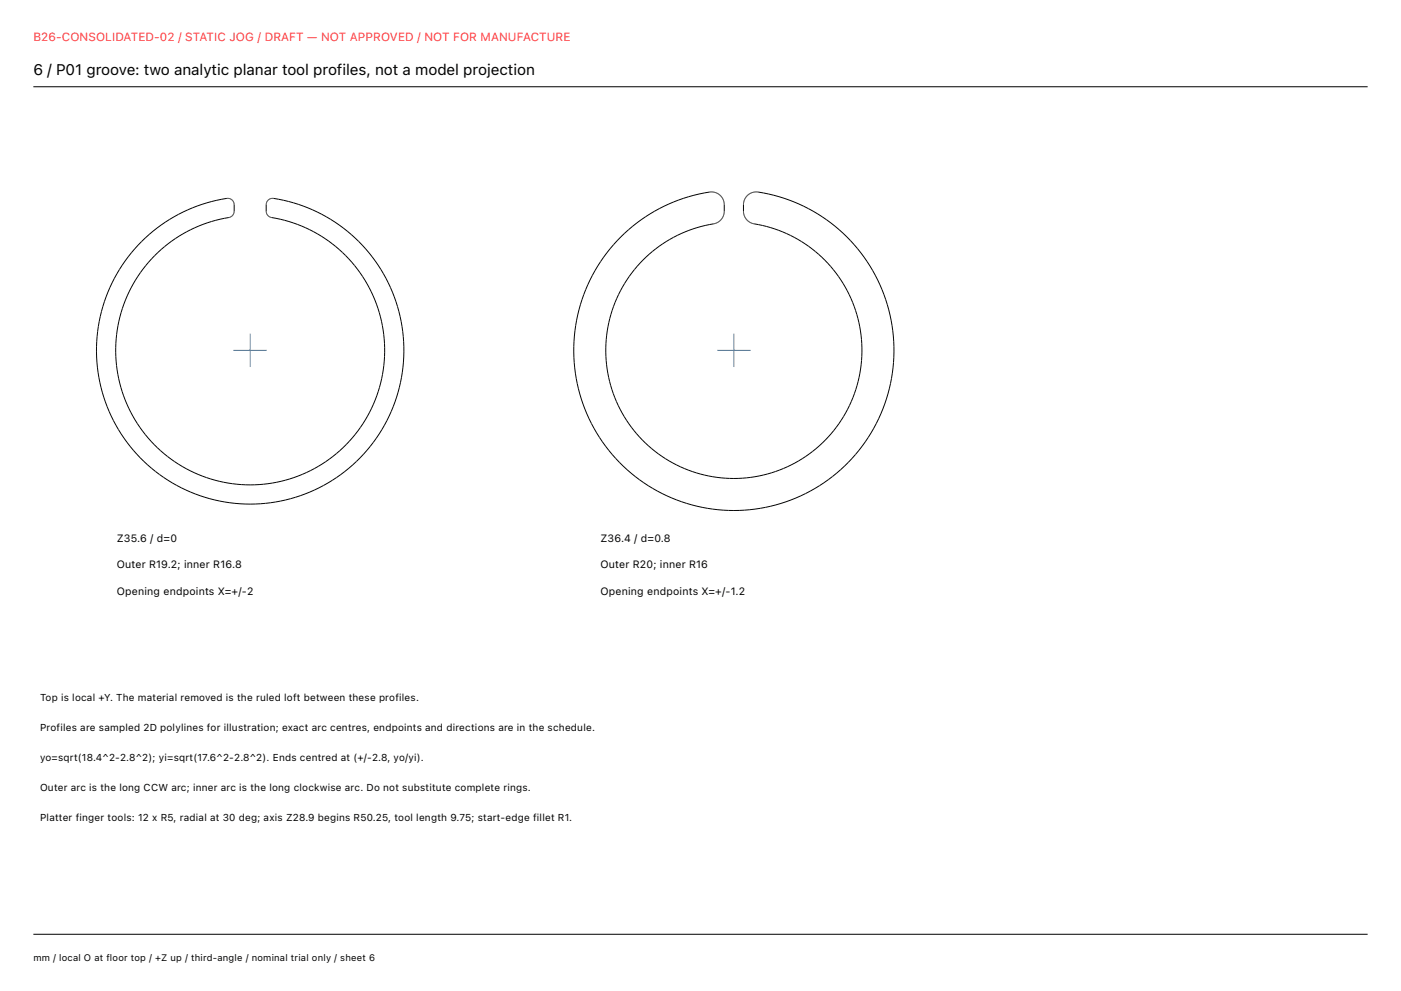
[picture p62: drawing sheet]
<svg xmlns="http://www.w3.org/2000/svg" width="420mm" height="297mm" viewBox="0 0 420 297" stroke-linecap="round" stroke-linejoin="round" font-family="sans-serif">
<defs><g id="words">
<text font-size="4.6" x="10" y="22.4">6 / P01 groove: two analytic planar tool profiles, not a model projection</text>
<text font-size="3.5" fill="#ff383c" x="10" y="12.4">B26-CONSOLIDATED-02 / STATIC JOG / DRAFT — NOT APPROVED / NOT FOR MANUFACTURE</text>
<g font-size="3.2">
<text x="35" y="162.4">Z35.6 / d=0</text>
<text x="180" y="162.4">Z36.4 / d=0.8</text>
<text x="35" y="170.4">Outer R19.2; inner R16.8</text>
<text x="180" y="170.4">Outer R20; inner R16</text>
<text x="35" y="178.4">Opening endpoints X=+/-2</text>
<text x="180" y="178.4">Opening endpoints X=+/-1.2</text>
</g>
<g font-size="3">
<text x="12" y="210.2">Top is local +Y. The material removed is the ruled loft between these profiles.</text>
<text x="12" y="219.2">Profiles are sampled 2D polylines for illustration; exact arc centres, endpoints and directions are in the schedule.</text>
<text x="12" y="228.2">yo=sqrt(18.4^2-2.8^2); yi=sqrt(17.6^2-2.8^2). Ends centred at (+/-2.8, yo/yi).</text>
<text x="12" y="237.2">Outer arc is the long CCW arc; inner arc is the long clockwise arc. Do not substitute complete rings.</text>
<text x="12" y="246.2">Platter finger tools: 12 x R5, radial at 30 deg; axis Z28.9 begins R50.25, tool length 9.75; start-edge fillet R1.</text>
</g>
<text font-size="2.8" x="10" y="288">mm / local O at floor top / +Z up / third-angle / nominal trial only / sheet 6</text>
</g></defs>
<g fill="none" stroke="#000" stroke-width=".3">
<path d="M10 26h400M68 59.5a46.1 46.1 0 0 0-31.7 70.5 46.1 46.1 0 0 0 77.4 0 46.1 46.1 0 0 0-31.7-70.5M68 59.5h.1M68.1 59.4h.1M68.2 59.4h-.1M68.2 59.4h.1M68.3 59.4h.1M68.4 59.4h.1M68.5 59.4v.1M68.5 59.5h.1M68.6 59.5h.1M68.7 59.5h.1"/>
<path d="M68.8 59.5h.1M68.9 59.5h.1M69 59.6h.1M69.1 59.6h.1M69.2 59.7h.1M69.3 59.7h.1M69.3 59.8h.1M69.4 59.8h.1M69.5 59.8v.1M69.5 59.9h.1M69.6 59.9h.1M69.6 59.9v.1"/>
<path d="M69.6 60h.1M80.4 60h-.1M80.4 60h.1M80.4 59.9h.1M80.5 59.9h-.1M80.5 59.9h.1M80.5 59.8v.1M80.6 59.8h.1M80.7 59.7v.1M80.7 59.7h.1M80.8 59.7h-.1M80.8 59.7h.1"/>
<path d="M80.9 59.6h.1M81 59.6h.1M81.1 59.6h-.1M81.1 59.5v.1M81.1 59.5h.1M81.2 59.5h.1M81.3 59.5h-.1M81.3 59.5h.1M81.4 59.5h-.1M81.4 59.5h.1M81.5 59.4h.1M81.6 59.4h.1"/>
<path d="M81.7 59.4h-.1M81.7 59.4h.1M81.8 59.4h.1M81.9 59.4h.1M82 59.5h.1M212.7 57.6h.1M212.8 57.5l-.1 .1M212.8 57.5h.1M212.9 57.5h-.1M212.9 57.5h.1M213 57.5h-.1M213 57.5h.1"/>
<path d="M213.1 57.5h-.1M213.1 57.5h.1M213.2 57.5h-.1M213.2 57.5h.1M213.3 57.5h.1M213.3 57.5h-.1M213.4 57.5h.1M213.5 57.5h.1M213.6 57.5h.1M213.7 57.5h.1M213.8 57.5h.1M213.8 57.5v.1"/>
<path d="M213.8 57.6h.1M213.9 57.6h.1M214 57.6h.1M214.1 57.6h.1M214.2 57.6h.1M214.3 57.6v.1M214.3 57.7h.1M214.4 57.7h.1M214.5 57.7h.1M214.6 57.7v.1M214.6 57.8h.1M214.7 57.8h.1"/>
<path d="M214.8 57.8h.1M214.8 57.8l.1 .1M214.9 57.9h.1M215 57.9h.1M215.1 57.9v.1M215.1 58h.1M215.2 58v.1M215.2 58.1h.1M215.3 58.1h.1M215.4 58.2h.1M215.5 58.2v.1M215.5 58.3h.1"/>
<path d="M215.6 58.3h.1M215.7 58.4h.1M215.8 58.4v.1M215.8 58.5h.1M215.9 58.5v.1M215.9 58.6h.1M216 58.6h.1M216 58.6v.1M216 58.7h.1M216.1 58.7v.1M216.1 58.8h.1M216.2 58.8v.1"/>
<path d="M216.2 58.9h.1M216.2 58.9l.1 .1M216.3 59h.1M216.4 59.1h.1M216.4 59.1v.1M216.4 59.2h.1M216.5 59.2v.1M216.5 59.3h.1M216.5 59.3l.1 .1M216.6 59.4h.1M216.6 59.4v.1M216.6 59.5h.1"/>
<path d="M216.7 59.5v.1M216.7 59.6h.1M216.7 59.6v.1M216.7 59.7h.1M216.8 59.7v.1M216.8 59.8h.1M216.8 59.8v.1M216.8 59.9h.1M216.8 59.9l.1 .1M223.1 60h.1M223.2 59.9l-.1 .1M223.2 59.9h.1"/>
<path d="M223.2 59.8v.1M223.2 59.8h.1M223.2 59.7v.1M223.3 59.7h-.1M223.3 59.7h.1M223.3 59.6v.1M223.3 59.6h.1M223.3 59.5v.1M223.4 59.5h-.1M223.4 59.5h.1M223.4 59.4v.1M223.4 59.4h.1"/>
<path d="M223.5 59.3l-.1 .1M223.5 59.3h.1M223.5 59.2v.1M223.6 59.2h-.1M223.6 59.1v.1M223.6 59.1h.1M223.7 59l-.1 .1M223.7 59h.1M223.8 58.9l-.1 .1M223.8 58.9h.1M223.8 58.8v.1M223.9 58.8h-.1"/>
<path d="M223.9 58.8h.1M223.9 58.7v.1M223.9 58.7h.1M224 58.7h-.1M224 58.6v.1M224 58.6h.1M224.1 58.6h-.1M224.1 58.5v.1M224.2 58.5h-.1M224.2 58.5h.1M224.2 58.4v.1M224.3 58.4h-.1"/>
<path d="M224.3 58.4h.1M224.3 58.3v.1M224.4 58.3h-.1M224.4 58.3h.1M224.5 58.3h-.1M224.5 58.2v.1M224.5 58.2h.1M224.6 58.2h-.1M224.6 58.2h.1M224.6 58.1v.1M224.7 58.1h-.1M224.7 58.1h.1"/>
<path d="M224.8 58l-.1 .1M224.9 58h-.1M224.9 58h.1M224.9 57.9v.1M225 57.9h-.1M225 57.9h.1M225.1 57.9h-.1M225.1 57.9h.1M225.2 57.8l-.1 .1M225.2 57.8h.1M225.3 57.8h-.1M225.3 57.8h.1"/>
<path d="M225.4 57.8h-.1M225.4 57.8h.1M225.4 57.7v.1M225.5 57.7h-.1M225.5 57.7h.1M225.6 57.7h-.1M225.6 57.7h.1M225.7 57.7h-.1M225.7 57.7h.1M225.7 57.6v.1M225.8 57.6h-.1M225.8 57.6h.1"/>
<path d="M225.9 57.6h-.1M225.9 57.6h.1M226 57.6h-.1M226 57.6h.1M226.1 57.6h-.1M226.1 57.6h.1M226.2 57.6h-.1M226.2 57.5v.1M226.2 57.5h.1M226.3 57.5h-.1M226.3 57.5h.1M226.4 57.5h-.1"/>
<path d="M226.4 57.5h.1M226.5 57.5h-.1M226.6 57.5h-.1M226.6 57.5h.1M226.7 57.5h-.1M226.7 57.5h.1M226.8 57.5h.1M226.9 57.5h.1M227 57.5h.1M227.1 57.5h.1M227.2 57.5h.1M227.2 57.5l.1 .1"/>
<path d="M227.3 57.6a48 48 0 0 1 33 73.5 48 48 0 0 1-80.6 0 48 48 0 0 1 33-73.5M68.6 65.2h.1M68.6 65.2a40.3 40.3 0 0 0-27.4 61.8 40.3 40.3 0 0 0 67.6 0 40.3 40.3 0 0 0-27.4-61.8M68.7 65.2h.1M68.8 65.2h.1M68.8 65.1v.1M68.8 65.1h.1M68.9 65.1h-.1M68.9 65.1h.1M69 65.1h.1M69.1 65v.1M69.1 65h.1"/>
<path d="M69.2 65h-.1M69.2 65h.1M69.3 64.9h.1M69.4 64.9h.1M69.4 64.8v.1M69.4 64.8h.1M69.5 64.8h-.1M69.5 64.8h.1M69.6 64.7h.1M69.7 60h.1M69.7 64.6h.1M69.7 60v.1"/>
<path d="M69.7 60.1h.1M69.7 64.5v.1M69.8 64.5h-.1M69.8 60.1h.1M69.8 64.5h.1M69.8 60.2h.1M69.8 64.4v.1M69.8 64.4h.1M69.9 64.4h-.1M69.9 60.3h.1M69.9 64.3v.1M69.9 64.3h.1"/>
<path d="M69.9 60.3v.1M69.9 60.4h.1M69.9 64.2v.1M70 60.4v.1M70 64.2h.1M70 60.5h.1M70 64.1h.1M70 60.6h.1M70 64v.1M70.1 64h-.1M70.1 64h.1M70.1 60.6v.1"/>
<path d="M70.1 60.7h.1M70.1 63.9v.1M70.1 60.7v.1M70.1 60.8h.1M70.1 63.9h.1M70.1 63.8v.1M70.1 63.8h.1M70.1 60.9h.1M70.2 63.7h-.1M70.2 60.9v.1M70.2 63.7h.1M70.2 61h.1"/>
<path d="M70.2 63.6v.1M70.2 61v.1M70.2 63.6h.1M70.2 61.1h.1M70.2 61.1v.1M70.2 63.5h.1M70.2 61.2h.1M70.2 63.4h.1M70.2 61.2v.1M70.2 61.3h.1M70.2 63.3v.1M70.2 61.3v2"/>
<path d="M79.8 63.3h.1M79.8 61.3v2M79.8 63.4h.1M79.8 61.3h.1M79.8 61.2h.1M79.8 63.4v.1M79.8 63.5h.1M79.8 61.1v.1M79.8 61.1h.1M79.8 63.6h.1M79.8 61v.1M79.8 63.7h.1"/>
<path d="M79.8 61h.1M79.8 63.7l.1 .1M79.9 60.9h.1M79.9 63.8h.1M79.9 60.8h.1M79.9 63.9h.1M79.9 60.7v.1M79.9 64h.1M79.9 60.7h.1M80 64v.1M80 60.6h-.1M80 60.6h.1"/>
<path d="M80 64.1h.1M80 60.5v.1M80 60.5h.1M80 64.2h.1M80 60.4v.1M80.1 64.3h.1M80.1 60.4h.1M80.1 60.3v.1M80.1 64.3v.1M80.1 64.4h.1M80.1 60.3h.1M80.1 60.2v.1"/>
<path d="M80.2 60.2h-.1M80.2 64.4h.1M80.2 60.2h.1M80.2 64.5h.1M80.2 60.1v.1M80.2 60.1h.1M80.3 64.6h.1M80.3 60.1h.1M80.3 60v.1M80.3 64.6l.1 .1M80.4 64.7h.1M80.5 64.7v.1"/>
<path d="M80.5 64.8h.1M80.6 64.9h.1M80.7 64.9h.1M80.7 64.9l.1 .1M80.8 65h.1M80.9 65h.1M81 65.1h.1M81.1 65.1h.1M81.2 65.1h.1M81.2 65.1v.1M81.3 65.2h.1M81.4 65.2h.1"/>
<path d="M213.9 67.1h.1M214 67.1h-.1M214 67.1a38.4 38.4 0 0 0-26.2 58.8 38.4 38.4 0 0 0 64.4 .1 38.4 38.4 0 0 0-26.1-58.9M214 67.1h.1M214.1 67.1h-.1M214.1 67v.1M214.1 67h.1M214.2 67h-.1M214.2 67h.1M214.3 67h-.1M214.3 67h.1M214.4 67h-.1"/>
<path d="M214.4 67h.1M214.5 66.9l-.1 .1M214.5 66.9h.1M214.6 66.9h-.1M214.6 66.9h.1M214.7 66.9h-.1M214.7 66.9h.1M214.8 66.8h.1M214.9 66.8h-.1M214.9 66.8h.1M215 66.7h.1M215.1 66.7h.1"/>
<path d="M215.2 66.6l-.1 .1M215.2 66.6h.1M215.3 66.6h-.1M215.3 66.6h.1M215.4 66.5h-.1M215.4 66.5h.1M215.5 66.5h-.1M215.5 66.4v.1M215.5 66.4h.1M215.6 66.4h.1M215.6 66.3v.1M215.7 66.3h-.1"/>
<path d="M215.7 66.3h.1M215.8 66.2l-.1 .1M215.8 66.2h.1M215.9 66.1l-.1 .1M215.9 66.1h.1M216 66l-.1 .1M216 66h.1M216.1 65.9l-.1 .1M216.1 65.9h.1M216.2 65.8l-.1 .1M216.2 65.8h.1M216.2 65.7v.1"/>
<path d="M216.3 65.7h-.1M216.3 65.7h.1M216.3 65.6v.1M216.4 65.6h-.1M216.4 65.6h.1M216.4 65.5v.1M216.4 65.5h.1M216.5 65.5h-.1M216.5 65.4v.1M216.5 65.4h.1M216.6 65.3h-.1M216.6 65.2v.1"/>
<path d="M216.6 65.2h.1M216.6 65.1v.1M216.7 65.1h-.1M216.7 65.1h.1M216.7 65v.1M216.7 65h.1M216.8 64.9l-.1 .1M216.8 64.9h.1M216.8 64.8v.1M216.8 64.8h.1M216.8 64.7v.1M216.9 64.7h-.1"/>
<path d="M216.9 64.7h.1M216.9 60v.1M216.9 64.6v.1M216.9 64.6h.1M216.9 60.1h.1M216.9 64.5v.1M216.9 60.1l.1 .1M216.9 64.5h.1M217 60.2v.1M217 64.4h.1M217 60.3h.1M217 64.3v.1"/>
<path d="M217 60.3v.1M217 64.3h.1M217 60.4h.1M217 60.4v.1M217 64.2v.1M217 60.5h.1M217 64.2h.1M217 60.5v.1M217 64.1v.1M217 64.1h.1M217 60.6h.1M217 60.6l.1 .1"/>
<path d="M217.1 64h-.1M217.1 60.7h.1M217.1 64h.1M217.1 63.9v.1M217.1 60.7v.1M217.1 60.8h.1M217.1 63.9h.1M217.1 63.8v.1M217.1 60.8v.1M217.1 63.8h.1M217.1 60.9h.1M217.1 60.9v.1"/>
<path d="M217.1 63.7h.1M217.1 61h.1M217.1 63.6v.1M217.1 61v.1M217.1 61.1h.1M217.1 63.6h.1M217.1 63.5v.1M217.1 61.1v.1M217.1 63.5h.1M217.1 61.2h.1M217.1 63.4h.1M217.1 61.2v.1"/>
<path d="M217.1 61.3h.1M217.1 61.3v2M217.1 63.3v.1M222.9 63.3h.1M222.9 61.3v2M222.9 63.4h.1M222.9 61.3h.1M222.9 61.2v.1M222.9 61.2h.1M222.9 63.4v.1M222.9 63.5h.1M222.9 61.1v.1"/>
<path d="M222.9 63.5v.1M222.9 61.1h.1M222.9 63.6h.1M222.9 61v.1M222.9 63.7h.1M222.9 61h.1M222.9 60.9v.1M222.9 63.7v.1M222.9 60.9h.1M222.9 63.8h.1M222.9 60.8v.1M222.9 63.8v.1"/>
<path d="M222.9 60.8h.1M222.9 63.9h.1M222.9 60.7v.1M222.9 63.9v.1M222.9 60.7h.1M222.9 64h.1M223 60.6l-.1 .1M223 64v.1M223 60.6h.1M223 64.1h.1M223 64.1v.1M223 60.5v.1"/>
<path d="M223 64.2h.1M223 60.5h.1M223 60.4v.1M223 60.4h.1M223 64.3h.1M223 60.3v.1M223 64.3v.1M223 60.3h.1M223 64.4h.1M223 60.2v.1M223 64.4l.1 .1M223.1 60.2h-.1"/>
<path d="M223.1 64.5v.1M223.1 60.2h.1M223.1 60.1v.1M223.1 60.1h.1M223.1 64.6h.1M223.1 64.6v.1M223.1 60v.1M223.1 64.7h.1M223.2 64.7v.1M223.2 64.8h.1M223.2 64.8v.1M223.2 64.9h.1"/>
<path d="M223.2 64.9l.1 .1M223.3 65h.1M223.3 65v.1M223.3 65.1h.1M223.4 65.1v.1M223.4 65.2h.1M223.4 65.2v.1M223.4 65.3h.1M223.5 65.3v.1M223.5 65.4h.1M223.5 65.4l.1 .1M223.6 65.5h.1"/>
<path d="M223.6 65.5v.1M223.6 65.6h.1M223.7 65.6v.1M223.7 65.7h.1M223.8 65.7v.1M223.8 65.8h.1M223.8 65.8l.1 .1M223.9 65.9h.1M224 66h.1M224 66.1h.1M224.1 66.1h.1M224.1 66.1l.1 .1"/>
<path d="M224.2 66.2h.1M224.2 66.2l.1 .1M224.3 66.3h.1M224.4 66.3h.1M224.4 66.4h.1M224.5 66.4v.1M224.5 66.5h.1M224.6 66.5h.1M224.7 66.5v.1M224.7 66.6h.1M224.8 66.6h.1M224.9 66.7h.1"/>
<path d="M225 66.7h.1M225 66.7l.1 .1M225.1 66.8h.1M225.2 66.8h.1M225.2 66.8l.1 .1M225.3 66.9h.1M225.4 66.9h.1M225.5 66.9h.1M225.5 66.9l.1 .1M225.6 67h.1M225.7 67h.1M225.8 67h.1"/>
<path d="M225.9 67h.1M225.9 67v.1M225.9 67.1h.1M226 67.1h.1M226.1 67.1h.1M10 280h400"/>
</g>
<path d="M70 105h10M75 100v10M215 105h10M220 100v10" fill="none" stroke="#08f" stroke-width=".3"/>
<use href="#words"/>
</svg>
